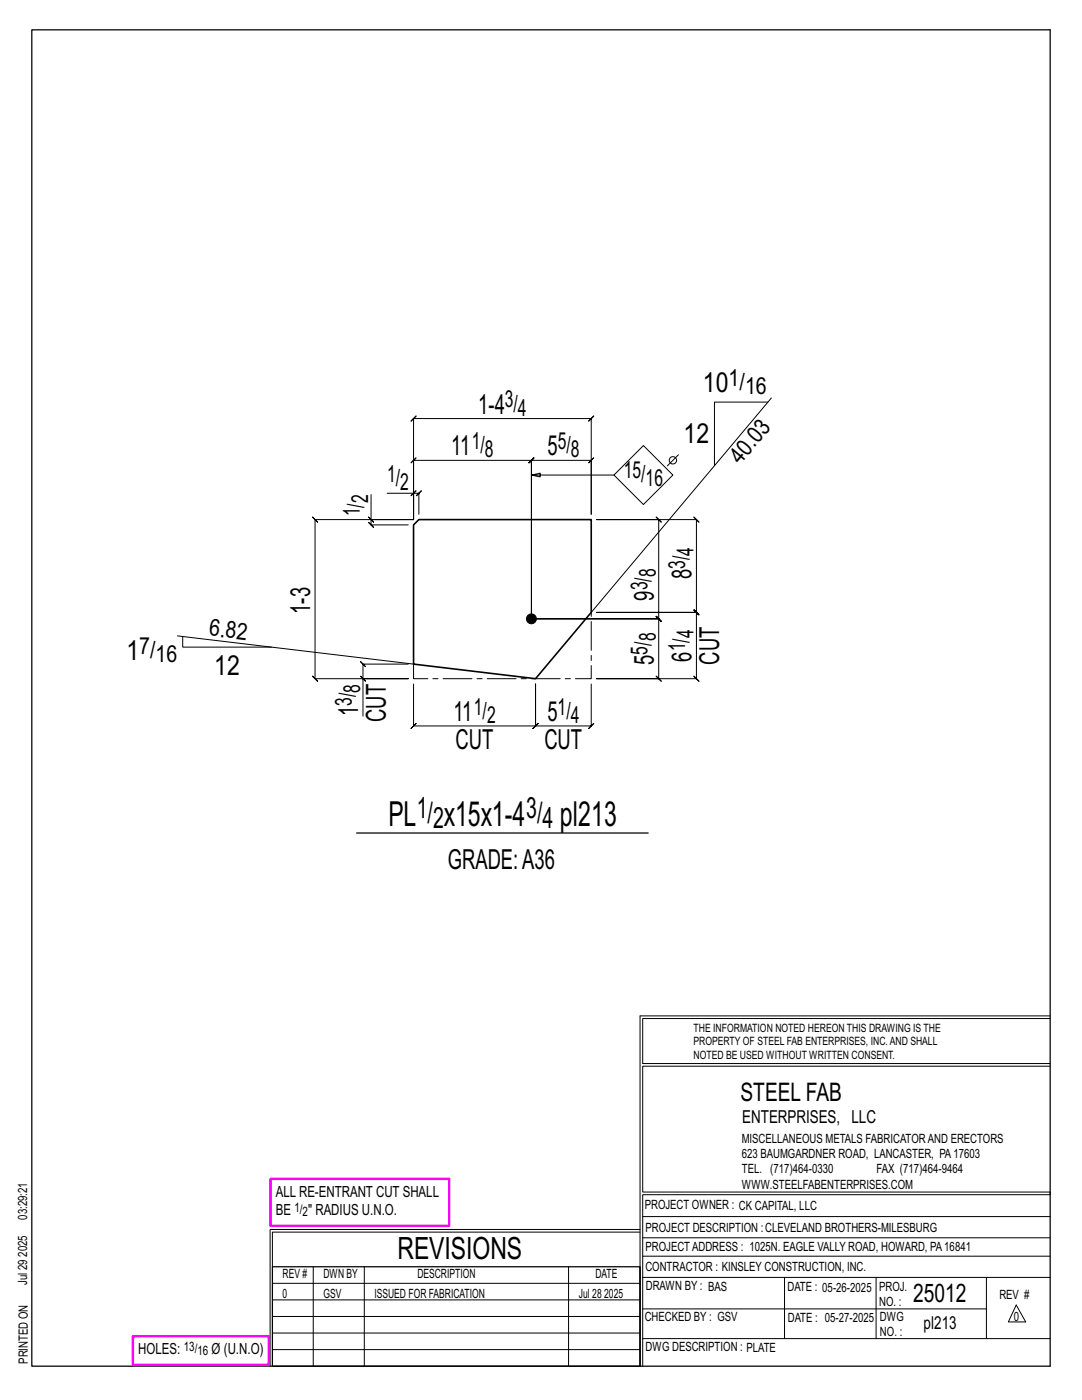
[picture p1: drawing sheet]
<svg xmlns="http://www.w3.org/2000/svg" width="216mm" height="279mm" viewBox="0 0 216 279" stroke-linecap="round" stroke-linejoin="round" font-family="sans-serif">
<defs><g id="words">
<g font-size="6.9">
<text x="77.5" y="164.8">PL</text>
<text x="88.6" y="164.8">x15x1-4</text>
<text x="111.7" y="164.8">pl213</text>
</g>
<text font-size="6.1" x="79.3" y="251.3">REVISIONS</text>
<g font-size="5.9">
<text x="83.1" y="163.2">1/</text>
<text x="86.4" y="165.3">2</text>
<text x="105" y="163.2">3/</text>
<text x="108.3" y="165.3">4</text>
</g>
<g font-size="5.5">
<text x="95.4" y="82.5">1-4</text>
<text x="140.3" y="78.2">10</text>
<text x="136.4" y="88.4">12</text>
<text x="90.1" y="90.9">11</text>
<text x="109.2" y="90.9">5</text>
<text x="130.4" y="119.9" transform="rotate(-90 130.4 119.9)">9</text>
<text x="138" y="115.5" transform="rotate(-90 138 115.5)">8</text>
<text x="61.9" y="122.5" transform="rotate(-90 61.9 122.5)">1-3</text>
<text x="25.2" y="131.8">1</text>
<text x="42.7" y="134.7">12</text>
<text x="130.4" y="132.7" transform="rotate(-90 130.4 132.7)">5</text>
<text x="138" y="132" transform="rotate(-90 138 132)">6</text>
<text x="143.5" y="132.6" transform="rotate(-90 143.5 132.6)">CUT</text>
<text x="71.4" y="142.9" transform="rotate(-90 71.4 142.9)">1</text>
<text x="90.5" y="143.9">11</text>
<text x="109.2" y="143.9">5</text>
<text x="77" y="144.1" transform="rotate(-90 77 144.1)">CUT</text>
<text x="90.9" y="149.4">CUT</text>
<text x="108.6" y="149.4">CUT</text>
<text x="89.4" y="173.5">GRADE:A36</text>
</g>
<g font-size="5.1">
<text x="147.8" y="219.8">STEEL FAB</text>
<text x="182.2" y="259.9">25012</text>
</g>
<g font-size="4.7">
<text x="145.4" y="77">1/</text>
<text x="100.7" y="81.3">3/</text>
<text x="103.3" y="83">4</text>
<text x="148.7" y="78.6">16</text>
<text x="94.2" y="89.6">1/</text>
<text x="111.3" y="89.6">5/</text>
<text x="96.8" y="91.3">8</text>
<text x="113.9" y="91.3">8</text>
<text x="124.5" y="95.3">15/</text>
<text x="147.7" y="92.8" transform="rotate(-50 147.7 92.8)">40.03</text>
<text x="73.5" y="100.5" transform="rotate(-90 73.5 100.5)">2</text>
<text x="77.3" y="96.2">1/</text>
<text x="79.9" y="97.9">2</text>
<text x="128.8" y="97">16</text>
<text x="71.8" y="103.1" transform="rotate(-90 71.8 103.1)">1/</text>
<text x="136.7" y="113.5" transform="rotate(-90 136.7 113.5)">3/</text>
<text x="138.4" y="110.9" transform="rotate(-90 138.4 110.9)">4</text>
<text x="129.2" y="117.8" transform="rotate(-90 129.2 117.8)">3/</text>
<text x="130.9" y="115.2" transform="rotate(-90 130.9 115.2)">8</text>
<text x="27.8" y="130.5">7/</text>
<text x="41.6" y="126.8" transform="rotate(7 41.6 126.8)">6.82</text>
<text x="129.2" y="130.6" transform="rotate(-90 129.2 130.6)">5/</text>
<text x="130.9" y="128" transform="rotate(-90 130.9 128)">8</text>
<text x="136.7" y="130" transform="rotate(-90 136.7 130)">1/</text>
<text x="138.4" y="127.4" transform="rotate(-90 138.4 127.4)">4</text>
<text x="31" y="132.2">16</text>
<text x="70.2" y="140.9" transform="rotate(-90 70.2 140.9)">3/</text>
<text x="71.9" y="138.3" transform="rotate(-90 71.9 138.3)">8</text>
<text x="94.6" y="142.6">1/</text>
<text x="111.3" y="142.6">1/</text>
<text x="97.2" y="144.3">2</text>
<text x="113.9" y="144.3">4</text>
</g>
<g font-size="3.6">
<text x="148.1" y="224.1">ENTERPRISES, LLC</text>
<text x="184.3" y="265.2">pl213</text>
</g>
<g font-size="3.1">
<text x="55" y="238.9">ALL RE-ENTRANT CUT SHALL</text>
<text x="55" y="242.5">BE</text>
<text x="61.5" y="242.5">&quot; RADIUS U.N.O.</text>
<text x="27.6" y="270.2">HOLES:</text>
<text x="42.2" y="270.2">Ø (U.N.O)</text>
</g>
<g font-size="2.6">
<text x="58.8" y="241.8">1/</text>
<text x="60.4" y="242.7">2</text>
<text x="36.7" y="269.6">13/</text>
<text x="39.4" y="270.5">16</text>
</g>
<g font-size="2.5">
<text x="148" y="231.2">623 BAUMGARDNER ROAD, LANCASTER, PA17603</text>
<text x="148" y="228.1">MISCELLANEOUS METALS FABRICATORAND ERECTORS</text>
<text x="148" y="237.2">WWW.STEELFABENTERPRISES.COM</text>
<text x="148" y="234.2">TEL. (717)464-0330</text>
<text x="174.9" y="234.2">FAX (717)464-9464</text>
<text x="5.4" y="243.4" transform="rotate(-90 5.4 243.4)">03:29:21</text>
<text x="128.7" y="241.3">PROJECT OWNER : CK CAPITAL, LLC</text>
<text x="128.8" y="246">PROJECT DESCRIPTION :CLEVELAND BROTHERS-MILESBURG</text>
<text x="5.4" y="250.8" transform="rotate(-90 5.4 250.8)">2025</text>
<text x="128.8" y="249.7">PROJECTADDRESS : 1025N. EAGLE VALLY ROAD, HOWARD, PA16841</text>
<text x="5.4" y="256.5" transform="rotate(-90 5.4 256.5)">Jul 29</text>
<text x="56.4" y="255">REV #</text>
<text x="64.5" y="255">DWN BY</text>
<text x="83.3" y="255">DESCRIPTION</text>
<text x="118.8" y="255">DATE</text>
<text x="128.8" y="253.7">CONTRACTOR : KINSLEY CONSTRUCTION, INC.</text>
<text x="128.9" y="257.5">DRAWN BY : BAS</text>
<text x="157.1" y="257.6">DATE : 05-26-2025</text>
<text x="175.4" y="257.7">PROJ.</text>
<text x="56.4" y="259">0</text>
<text x="64.5" y="259">GSV</text>
<text x="74.7" y="259">ISSUED FOR FABRICATION</text>
<text x="115.5" y="259">Jul 28</text>
<text x="120.6" y="259">2025</text>
<text x="128.6" y="263.7">CHECKED BY : GSV</text>
<text x="157.2" y="263.7">DATE : 05-27-2025</text>
<text x="175.4" y="260.7">NO. :</text>
<text x="175.6" y="263.7">DWG</text>
<text x="199.4" y="259.2">REV #</text>
<text x="202.3" y="263.7">0</text>
<text x="128.8" y="269.7">DWG DESCRIPTION : PLATE</text>
<text x="175.6" y="266.7">NO. :</text>
<text x="5.5" y="272.2" transform="rotate(-90 5.5 272.2)">PRINTED ON</text>
</g>
<g font-size="2.3">
<text x="138.4" y="208.6">PROPERTY OF STEEL FAB ENTERPRISES, INC.AND SHALL</text>
<text x="138.4" y="205.9">THE INFORMATION NOTED HEREON THIS DRAWING IS THE</text>
<text x="138.4" y="211.3">NOTED BE USED WITHOUT WRITTEN CONSENT.</text>
</g>
</g></defs>
<g fill="none" stroke="#000" stroke-width=".2">
<path d="M153.9 79.4l-35.9 42.8M74 98.7v5h8.5M77.3 98.4h5.2v5.3v-20.2l-.5 .5 1-1-.5 .5h35.5l-.5 .5 1-1-.5 .5v19.1v-10.7l.5-.5-1 1 .5-.5h-12l.5-.5-1 1 .5-.5v31.6v-31.6l.5-.5-1 1 .5-.5h-23.5l.5-.5-1 1 .5-.5v11.8h-19.6l-.5-.5 1 1-.5-.5v31.7l-.5-.5 1 1-.5-.5h18.6h-9.1v7.5M82.5 98.4h1.1l-.5 .5 1-1-.5 .5v4.2M83 97.9l-1 1zM106 94.8l1.8 .4v-.8l-1.8 .4h16.5M128.4 88.9l5.9 5.9-5.9 5.9-5.9-5.9zM135.4 90.8l-2.2 2.2M153.2 80.2h-10.6v12.7M73.5 103.2l1 1zM74 103.7v1.1l-.5-.5 1 1-.5-.5h7.5M119 103.7h20l-.5-.5 1 1-.5-.5v18.5l-.5-.5 1 1-.5-.5h-20h20l-.5-.5 1 1-.5-.5v13.2l-.5-.5 1 1-.5-.5h-20h12.4l.5 .5-1-1 .5 .5v-11.9l.5 .5-1-1 .5 .5h-25.4h25.4l.5 .5-1-1 .5 .5v-19.8l.5 .5-1-1 .5 .5z"/>
<path d="M35.4 126.9l47.1 5.6M36.5 127v2.1h17.7M71.9 134.9l1 1zM81.5 132.5h-9.1l-.5-.5 1 1-.5-.5v2.9M82.5 136.5v8.4l-.5 .5 1-1-.5 .5h24.4l-.5 .5 1-1-.5 .5v-8.4v8.4l-.5 .5 1-1-.5 .5h11.1l-.5 .5 1-1-.5 .5v-8.4M127.7 202.7v70M127.7 202.7h81.8M209.5 203.3h-81.3v9h81.3M209.5 212.8h-81.3v25.1h81.3v.5h-81.3v34.3M54.4 259.4h73.3M54.4 256.1h73.3M62.5 252.8v19.9"/>
<path d="M72.7 252.8v19.9M113.4 252.8v19.9M127.7 245.4h-73.8v27.3M127.7 245.9h-73.3v6.9M128.2 242.8h81.3M128.2 254.9h81.3M128.2 250.7h81.3M128.2 247h81.3M156.5 254.9v12.2M174.8 254.9v12.2M196.8 254.9v12.2M54.4 269.3h73.3"/>
<path d="M54.4 266h73.3M54.4 262.7h73.3M128.2 261.2h68.6M128.2 267.1h81.3M202.8 260.4l1.9 3.4h-3.5z"/>
<circle cx="134.3" cy="91.9" r=".74"/>
</g>
<path d="M6.3 6h203.2v266.7h-203.2zM71.2 166.2h58.1M54.4 252.8h73.3v19.9h-73.3z" fill="none" stroke="#000" stroke-width=".25"/>
<path d="M54 235.3h35.6v9.3h-35.6zM26.5 266.7h27.1v5.7h-27.1z" fill="none" stroke="#f0f" stroke-width=".5"/>
<circle cx="106" cy="123.5" r=".99" fill="#000" stroke="#000" stroke-width=".2"/>
<path d="M82.5 104.8l1.1-1.1h34.4v18.5l-11.1 13.2-24.4-2.9z" fill="none" stroke="#000" stroke-width=".32"/>
<path d="M82.5 132.5v2.9h35.5v-13.2" fill="none" stroke="#000" stroke-width=".2" stroke-dasharray="5.8 1 1 1"/>
<use href="#words"/>
</svg>
